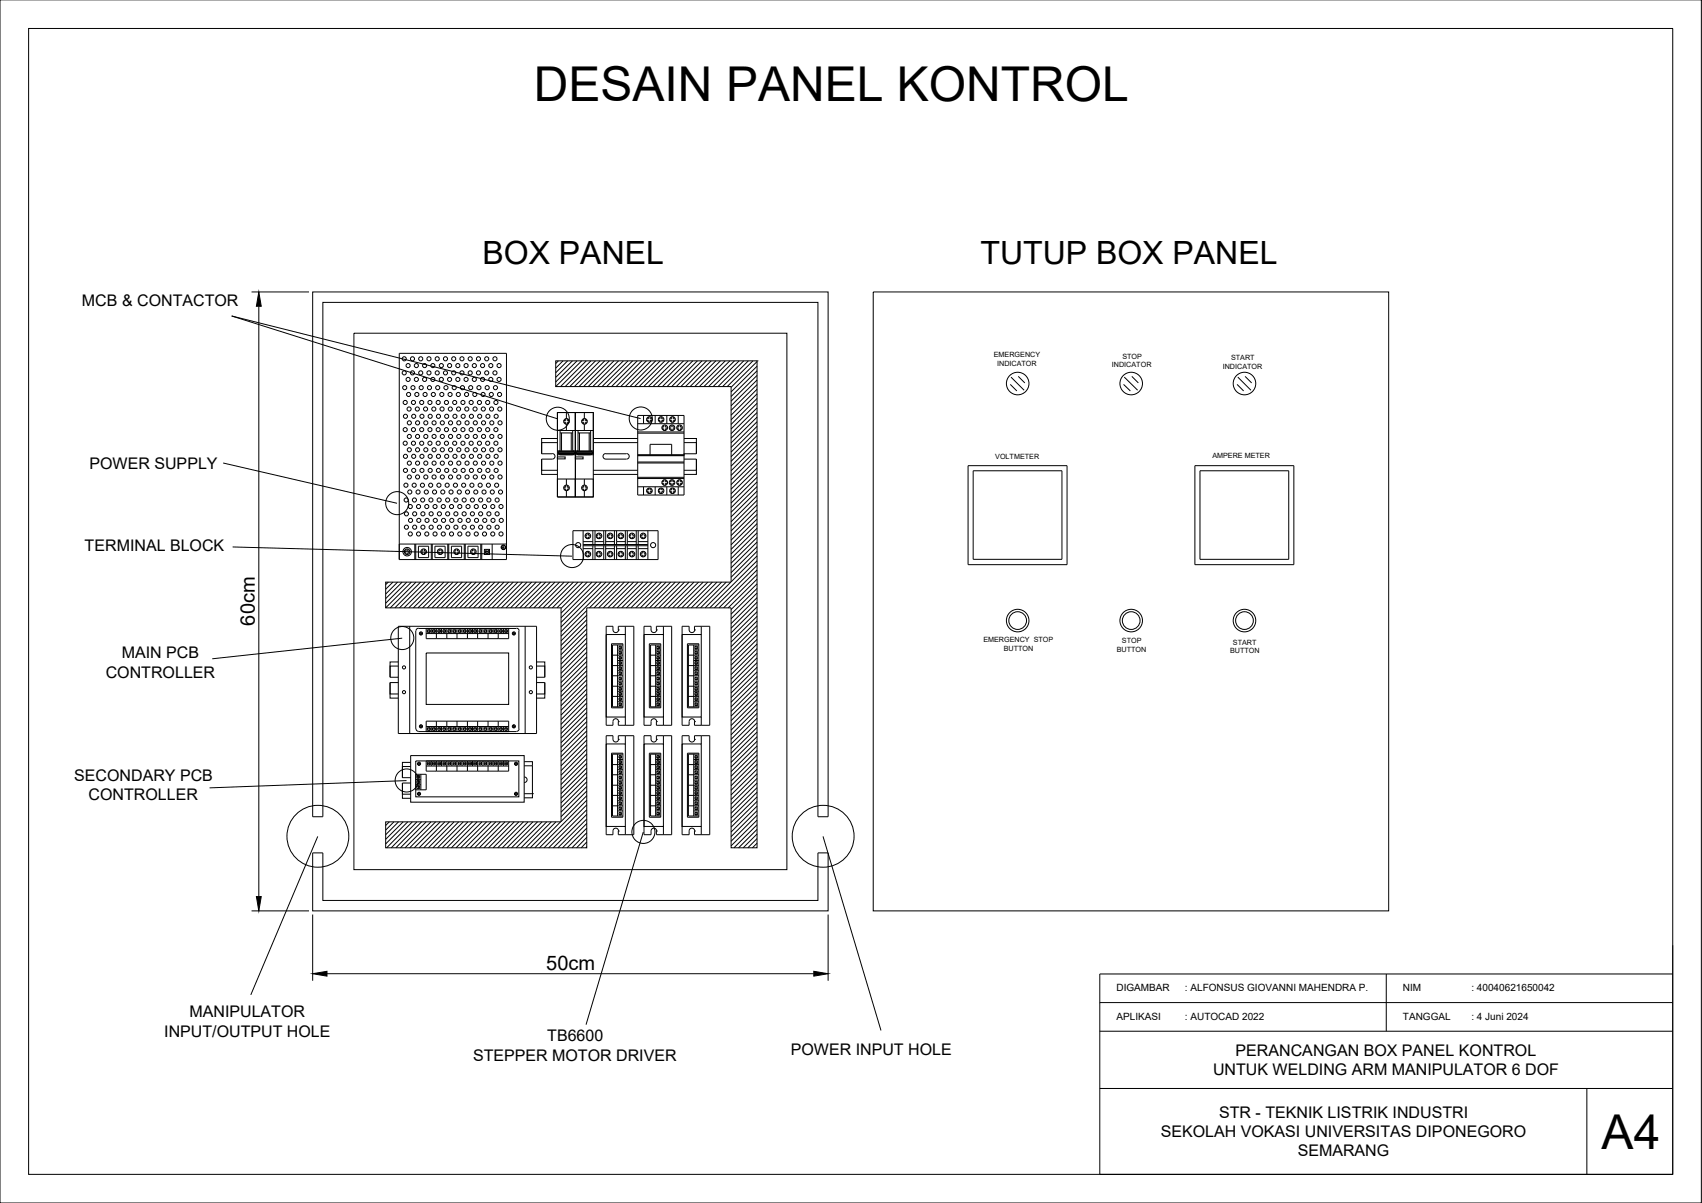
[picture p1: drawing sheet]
<svg xmlns="http://www.w3.org/2000/svg" width="297mm" height="210mm" viewBox="0 0 297 210" stroke-linecap="round" stroke-linejoin="round" font-family="sans-serif">
<defs><g id="words">
<g font-size="8.4">
<text x="93.2" y="17.7">DESAIN PANEL KONTROL</text>
<text x="279.5" y="200.4">A4</text>
</g>
<g font-size="5.6">
<text x="84.2" y="46.1">BOX PANEL</text>
<text x="171.1" y="46.1">TUTUP BOX PANEL</text>
</g>
<g font-size="3.5">
<text x="44.5" y="109.1" transform="rotate(-90 44.5 109.1)">60cm</text>
<text x="95.3" y="169.2">50cm</text>
</g>
<g font-size="2.8">
<text x="14.3" y="53.4">MCB &amp; CONTACTOR</text>
<text x="15.6" y="81.8">POWER SUPPLY</text>
<text x="14.8" y="96.2">TERMINAL BLOCK</text>
<text x="18.5" y="118.3">CONTROLLER</text>
<text x="21.3" y="114.9">MAIN PCB</text>
<text x="13" y="136.2">SECONDARY PCB</text>
<text x="15.5" y="139.6">CONTROLLER</text>
<text x="33.1" y="177.5">MANIPULATOR</text>
<text x="28.7" y="180.9">INPUT/OUTPUT HOLE</text>
<text x="82.5" y="185.1">STEPPER MOTOR DRIVER</text>
<text x="95.5" y="181.7">TB6600</text>
<text x="138" y="184">POWER INPUT HOLE</text>
<text x="215.6" y="184.2">PERANCANGAN BOX PANEL KONTROL</text>
<text x="211.7" y="187.6">UNTUK WELDING ARM MANIPULATOR 6 DOF</text>
<text x="212.8" y="195">STR - TEKNIK LISTRIK INDUSTRI</text>
<text x="202.6" y="198.4">SEKOLAH VOKASI UNIVERSITAS DIPONEGORO</text>
<text x="226.5" y="201.8">SEMARANG</text>
</g>
<g font-size="1.7">
<text x="194.9" y="173">DIGAMBAR</text>
<text x="206.8" y="173">: ALFONSUS GIOVANNI MAHENDRA P.</text>
<text x="244.8" y="173">NIM</text>
<text x="256.8" y="173">: 40040621650042</text>
<text x="194.9" y="178">APLIKASI</text>
<text x="206.8" y="178">: AUTOCAD 2022</text>
<text x="244.8" y="178">TANGGAL</text>
<text x="256.8" y="178">: 4 Juni 2024</text>
</g>
<g font-size="1.3">
<text x="173.4" y="62.4">EMERGENCY</text>
<text x="174" y="63.9">INDICATOR</text>
<text x="194.1" y="64.1">INDICATOR</text>
<text x="195.9" y="62.6">STOP</text>
<text x="213.4" y="64.4">INDICATOR</text>
<text x="214.8" y="62.9">START</text>
<text x="173.7" y="80.2">VOLTMETER</text>
<text x="211.6" y="79.9">AMPERE METER</text>
<text x="171.6" y="112">EMERGENCY STOP</text>
<text x="175.2" y="113.5">BUTTON</text>
<text x="194.9" y="113.7">BUTTON</text>
<text x="195.8" y="112.2">STOP</text>
<text x="215.2" y="112.5">START</text>
<text x="214.7" y="114">BUTTON</text>
</g>
</g></defs>
<!-- layer: 0 -->
<g fill="none" stroke="#000" stroke-width=".17">
<path d="M0 0h296.9v209.9h-296.9zM5 5h286.9v199.9h-286.9zM43.9 50.9h10M45.2 53.4v103M94.5 79.2h1.9M96.4 79.1a.49 .49 0 0 1 .5 .5 .49 .49 0 0 1-.5 .5M97.3 76.5h-2.8v2.7M97.3 77.2h-2.8v2M103.5 76.5h7.8M103.5 77.2h7.8M105.7 79.2h3.6M105.7 79.1a.49 .49 0 0 0-.5 .5 .49 .49 0 0 0 .5 .5h3.6"/>
<path d="M109.3 79.1a.49 .49 0 0 1 .5 .5 .49 .49 0 0 1-.5 .5M111.8 73l-71.4-17.9 56.9 18M119.4 76.5h2.1v2.7M119.4 77.2h2.1v2M121.5 79.2h-2.1v.3M38.9 80.8l30.4 7M40.6 95.4l59.2 1.6M94.5 80.1v2.7h2.8M94.5 80.1v2h2.8M94.5 80.1h1.9M103.5 82.8h7.8M103.5 82.1h7.8"/>
<path d="M119.4 80.1h2.1M121.5 80.1v2.7h-2.1M121.5 80.1v2h-2.1M70.2 111.4l-33.2 3.5M102.4 106.1h25.2M127.6 101.6h-60.3v4.5h30.6M71 136.2l-34.4 1.3M71.7 131.8h19.8v8.2h-19.8zM72.6 132.8h18v6.2h-18zM91.5 135.6a.49 .49 0 0 1 .5 .5 .49 .49 0 0 1-.5 .4M43.9 158.9h10M54.6 148.8h1.7"/>
<path d="M54.6 142.5h1.7M54.6 159.6v11.5M55.5 145.9l-11.7 27.7M97.9 143.4h-30.6v4.5h30.6M112.3 145.2l-10 33.6M142.7 148.8h1.8M142.7 142.5h1.8M143.6 145.9l10.2 33.9M144.5 159.6v11.5M57.1 169.9h84.9M191.9 174.9h100M191.9 179.9h100"/>
<path d="M241.9 169.9v10M291.9 164.9v40h-100v-35h100M191.9 189.9h100M276.9 189.9v15"/>
<circle cx="97.3" cy="73.1" r="2.01"/>
<circle cx="111.8" cy="73" r="2.01"/>
<circle cx="69.3" cy="87.8" r="2.01"/>
<circle cx="99.8" cy="97" r="2.01"/>
<circle cx="100.9" cy="95.1" r=".44"/>
<circle cx="114" cy="95.1" r=".44"/>
<circle cx="70.2" cy="111.3" r="2.01"/>
<circle cx="71" cy="136.2" r="2.01"/>
<circle cx="55.5" cy="145.9" r="5.4"/>
<circle cx="112.3" cy="145.2" r="2.01"/>
<circle cx="143.7" cy="145.9" r="5.4"/>
</g>
<!-- layer: MCB -->
<g fill="none" stroke="#000" stroke-width=".17">
<path d="M97.3 72h3.1v3.1h-3.1zM97.3 79.7h1.3v.4h-1.3zM97.3 72h6.2v14.7h-6.2zM97.3 79.3h6.2M97.3 78.7h6.2M97.4 78.9h2.9M97.4 79.1h2.9M97.4 79h2.9M97.5 79.2h2.7M97.5 78.8h2.7M97.7 75.1v3.6M97.7 75.5h2.2"/>
<path d="M97.8 78.7a.32 .32 0 0 0-.3 .3 .32 .32 0 0 0 .3 .3M98 75.5v3.2M98.4 73.7h.3v.3M98.7 73v.4h-.3M98.8 72v1M98.8 74v1.1M99 73v.4h.4M99.4 73.7h-.4v.3M99.7 75.5v3.2M99.9 75.1l.1 3.6a.32 .32 0 0 1 .3 .3 .32 .32 0 0 1-.3 .3M100.4 72h3.1v3.1h-3.1zM100.4 79.7h1.4v.4h-1.4z"/>
<path d="M100.4 72v14.7M100.5 78.9h2.9M100.5 79.1h2.9M100.5 79h2.9M100.6 79.2h2.7M100.6 78.8h2.7M100.9 75.5h2.2M100.9 75.1v3.6M100.9 78.7a.32 .32 0 0 0-.3 .3 .32 .32 0 0 0 .3 .3M101.1 75.5v3.2M101.5 73.7h.4v.3M101.9 73v.4h-.4"/>
<path d="M102 72v1M102 74v1.1M102.2 73v.4h.3M102.5 73.7h-.3v.3M102.8 75.5v3.2M103.1 75.1v3.6a.32 .32 0 0 1 .3 .3 .32 .32 0 0 1-.3 .3M97.3 83.6h3.1v3.1h-3.1zM98.4 85.3h.3v.4M98.7 84.7v.3h-.3M98.8 83.6v1M98.8 85.7v1M99 84.7v.3h.4"/>
<path d="M99.4 85.3h-.4v.4M100.4 83.6h3.1v3.1h-3.1zM101.5 85.3h.4v.4M101.9 84.7v.3h-.4M102 83.6v1M102 85.7v1M102.2 84.7v.3h.3M102.5 85.3h-.3v.4"/>
<circle cx="98.9" cy="73.5" r=".49"/>
<circle cx="102" cy="73.5" r=".49"/>
<circle cx="98.9" cy="85.1" r=".49"/>
<circle cx="102" cy="85.1" r=".49"/>
</g>
<!-- layer: TB6600 -->
<g fill="none" stroke="#000" stroke-width=".17">
<path d="M105.8 110.7h3.3v14.4h-3.3zM106.7 112.3h2v11.2h-2zM106.9 114.3h1.8M106.9 116.1h1.8M106.9 117.9h1.8M106.9 119.7h1.8M107.8 113.4h.9M107.8 115.2h.9M107.8 117h.9M107.8 118.8h.9M107.8 112.5v10.8M107.9 109.9h.1"/>
<path d="M107.9 109.9v-.6h2.7v17.2h-2.7v-.6M107.9 109.9a.49 .49 0 0 1-.4 .5 .49 .49 0 0 1-.5-.5v-.6h-1.2v17.2h1.2v-.6M108 117.2h.5v.5h-.5zM108 112.7h.5v.5h-.5zM108 113.6h.5v.5h-.5zM108 114.6h.5v.4h-.5zM108 115.5h.5v.4h-.5zM108 116.3h.5v.5h-.5zM108 118.2h.5v.4h-.5zM108 119.1h.5v.4h-.5zM108 119.9h.5v.5h-.5zM108 112.8h.2v.4h-.2"/>
<path d="M108 114.6h.2v.3h-.2M108 115.5h.2v.3h-.2M108 116.4h.2v.4h-.2M108 117.3h.2v.4h-.2M108 118.2h.2v.3h-.2M108 119.1h.2v.3h-.2M108 120h.2v.4h-.2M108.2 113.7v.4h-.2M108.7 112.5h-1.8v10.8h1.8M109.1 109.3v1.4M112.4 110.7h3.4v14.4h-3.4zM113.3 112.3h2v11.2h-2z"/>
<path d="M113.5 114.3h1.8M113.5 116.1h1.8M113.5 117.9h1.8M113.5 119.7h1.8M114.4 113.4h.9M114.4 115.2h.9M114.4 117h.9M114.4 118.8h.9M114.4 112.5v10.8M114.6 109.9h.1M114.6 109.9v-.6h2.6v17.2h-2.6v-.6M114.6 109.9a.49 .49 0 0 1-.5 .5 .49 .49 0 0 1-.5-.5v-.6h-1.2v17.2h1.2v-.6"/>
<path d="M114.6 117.2h.5v.5h-.5zM114.6 116.3h.5v.5h-.5zM114.6 115.5h.5v.4h-.5zM114.6 114.6h.5v.4h-.5zM114.6 113.7l.5-.1v.5h-.5zM114.6 112.7h.5v.5h-.5zM114.6 112.8h.3v.4h-.3M114.6 114.6h.3v.3h-.3M114.6 115.5h.3v.3h-.3M114.6 116.4h.3v.4h-.3M114.6 117.3h.3v.4h-.3M114.6 119.9h.5v.5h-.5z"/>
<path d="M114.6 119.1h.5v.4h-.5zM114.6 118.2h.5v.4h-.5zM114.6 118.2h.3v.3h-.3M114.6 119.1h.3v.3h-.3M114.6 120h.3v.4h-.3M114.9 113.7v.4h-.3M115.3 112.5h-1.8v10.8h1.8M115.8 109.3v1.4M119 110.7h3.4v14.4h-3.4zM120 112.3h2v11.2h-2zM120.1 114.3h1.9M120.1 116.1h1.9"/>
<path d="M120.1 117.9h1.9M120.1 119.7h1.9M121.1 113.4h.9M121.1 115.2h.9M121.1 117h.9M121.1 118.8h.9M121.1 112.5v10.8M121.2 109.9h.1M121.2 109.9v-.6h2.7v17.2h-2.7v-.6M121.2 109.9a.49 .49 0 0 1-.4 .5 .49 .49 0 0 1-.5-.5v-.6h-1.3v17.2h1.3v-.6M121.3 117.2h.5v.5h-.5zM121.3 116.3h.5v.5h-.5z"/>
<path d="M121.3 115.5h.5v.4h-.5zM121.3 114.6h.5v.4h-.5zM121.3 113.7l.5-.1v.5h-.5zM121.3 112.7h.5v.5h-.5zM121.3 112.8h.2v.4h-.2M121.3 114.6h.2v.3h-.2M121.3 115.5h.2v.3h-.2M121.3 116.4h.2v.4h-.2M121.3 117.3h.2v.4h-.2M121.3 119.9h.5v.5h-.5zM121.3 119.1h.5v.4h-.5zM121.3 118.2h.5v.4h-.5z"/>
<path d="M121.3 118.2h.2v.3h-.2M121.3 119.1h.2v.3h-.2M121.3 120h.2v.4h-.2M121.5 113.7v.4h-.2M122 112.5h-1.9v10.8h1.9M122.4 109.3v1.4M105.8 129.8h3.3v14.4h-3.3zM106.7 131.4h2v11.2h-2zM106.9 121.5h1.8M106.9 133.4h1.8M106.9 135.2h1.8M106.9 137h1.8"/>
<path d="M106.9 138.8h1.8M107 125.9a.49 .49 0 0 1 .5-.5 .49 .49 0 0 1 .4 .5M107 129v-.6h-1.2v17.2h1.2v-.6a.49 .49 0 0 1 .5-.5 .49 .49 0 0 1 .4 .5M107 129a.49 .49 0 0 0 .5 .5 .49 .49 0 0 0 .4-.5M107.8 120.6h.9M107.8 122.4h.9M107.8 131.6v10.8M107.8 132.5h.9M107.8 134.3h.9M107.8 136.1h.9M107.8 137.9h.9M107.8 139.7h.9"/>
<path d="M107.9 125.9h.1M107.9 129h.1M107.9 129v-.6h2.7v17.2h-2.7v-.6M108 120.8h.5v.5h-.5zM108 121.8h.5v.4h-.5zM108 122.7h.5v.4h-.5zM108 131.8h.5v.5h-.5zM108 132.7h.5v.5h-.5zM108 133.6h.5v.5h-.5zM108 134.5h.5v.5h-.5zM108 135.4h.5v.5h-.5zM108 136.3h.5v.5h-.5z"/>
<path d="M108 137.2h.5v.5h-.5zM108 138.1h.5v.5h-.5zM108 139h.5v.5h-.5zM108 139.9h.5v.5h-.5zM108 120.9h.2v.4h-.2M108 121.8h.2v.3M108 122.7h.2v.3h-.2M108 131.9h.2v.3h-.2M108 132.8h.2v.4h-.2M108 133.7h.2v.3h-.2M108 134.6h.2v.3h-.2M108 135.5h.2v.3h-.2"/>
<path d="M108 136.4h.2v.4h-.2M108 137.3h.2v.3h-.2M108 138.2h.2v.3h-.2M108 139.1h.2v.3h-.2M108 140h.2v.3h-.2M108.7 131.6h-1.8v10.8h1.8M109.1 125.1v1.4M109.1 128.4v1.4M112.4 129.8h3.4v14.4h-3.4zM113.3 131.4h2v11.2h-2zM113.5 121.5h1.8M113.5 133.4h1.8"/>
<path d="M113.5 135.2h1.8M113.5 137h1.8M113.5 138.8h1.8M113.6 125.9a.49 .49 0 0 1 .5-.5 .49 .49 0 0 1 .5 .5M113.6 129v-.6h-1.2v17.2h1.2v-.6a.49 .49 0 0 1 .5-.5 .49 .49 0 0 1 .5 .5M113.6 129a.49 .49 0 0 0 .5 .5 .49 .49 0 0 0 .5-.5M114.4 120.6h.9M114.4 122.4h.9M114.4 131.6v10.8M114.4 132.5h.9M114.4 134.3h.9M114.4 136.1h.9"/>
<path d="M114.4 137.9h.9M114.4 139.7h.9M114.6 125.9h.1M114.6 129h.1M114.6 129v-.6h2.6v17.2h-2.6v-.6M114.6 122.7h.5v.4h-.5zM114.6 121.8h.5v.4l-.5-.1zM114.6 120.8h.5v.5h-.5zM114.6 120.9h.3v.4h-.3M114.6 121.8h.3v.3M114.6 122.7h.3v.3h-.3M114.6 131.8h.5v.5h-.5z"/>
<path d="M114.6 132.7h.5v.5h-.5zM114.6 133.6h.5v.5h-.5zM114.6 134.5h.5v.5h-.5zM114.6 135.4h.5v.5h-.5zM114.6 136.3h.5v.5h-.5zM114.6 137.2h.5v.5h-.5zM114.6 138.1h.5v.5h-.5zM114.6 139h.5v.5h-.5zM114.6 139.9h.5v.5h-.5zM114.6 131.9h.3v.3h-.3M114.6 132.8h.3v.4h-.3M114.6 133.7h.3v.3h-.3"/>
<path d="M114.6 134.6h.3v.3h-.3M114.6 135.5h.3v.3h-.3M114.6 136.4h.3v.4h-.3M114.6 137.3h.3v.3h-.3M114.6 138.2h.3v.3h-.3M114.6 139.1h.3v.3h-.3M114.6 140h.3v.3h-.3M115.3 131.6h-1.8v10.8h1.8M115.8 125.1v1.4M115.8 128.4v1.4M119 129.8h3.4v14.4h-3.4zM120 131.4h2v11.2h-2z"/>
<path d="M120.1 121.5h1.9M120.1 133.4h1.9M120.1 135.2h1.9M120.1 137h1.9M120.1 138.8h1.9M120.3 125.9a.49 .49 0 0 1 .5-.5 .49 .49 0 0 1 .4 .5M120.3 129v-.6h-1.3v17.2h1.3v-.6a.49 .49 0 0 1 .5-.5 .49 .49 0 0 1 .4 .5M120.3 129a.49 .49 0 0 0 .5 .5 .49 .49 0 0 0 .4-.5M121.1 120.6h.9M121.1 122.4h.9M121.1 131.6v10.8M121.1 132.5h.9"/>
<path d="M121.1 134.3h.9M121.1 136.1h.9M121.1 137.9h.9M121.1 139.7h.9M121.2 125.9h.1M121.2 129h.1M121.2 129v-.6h2.7v17.2h-2.7v-.6M121.3 122.7h.5v.4h-.5zM121.3 121.8h.5v.4l-.5-.1zM121.3 120.8h.5v.5h-.5zM121.3 120.9h.2v.4h-.2M121.3 121.8h.2v.3"/>
<path d="M121.3 122.7h.2v.3h-.2M121.3 131.8h.5v.5h-.5zM121.3 132.7h.5v.5h-.5zM121.3 133.6h.5v.5h-.5zM121.3 134.5h.5v.5h-.5zM121.3 135.4h.5v.5h-.5zM121.3 136.3h.5v.5h-.5zM121.3 137.2h.5v.5h-.5zM121.3 138.1h.5v.5h-.5zM121.3 139h.5v.5h-.5zM121.3 139.9h.5v.5h-.5zM121.3 131.9h.2v.3h-.2"/>
<path d="M121.3 132.8h.2v.4h-.2M121.3 133.7h.2v.3h-.2M121.3 134.6h.2v.3h-.2M121.3 135.5h.2v.3h-.2M121.3 136.4h.2v.4h-.2M121.3 137.3h.2v.3h-.2M121.3 138.2h.2v.3h-.2M121.3 139.1h.2v.3h-.2M121.3 140h.2v.3h-.2M122 131.6h-1.9v10.8h1.9M122.4 125.1v1.4M122.4 128.4v1.4"/>
<path d="M106.9 140.6h1.8M107.8 141.5h.9M107.9 145h.1M108 140.8h.5v.5h-.5zM108 141.7h.5v.5h-.5zM108 140.9h.2v.3h-.2M108 141.8h.2v.3h-.2M109.1 144.2v1.4M113.5 140.6h1.8M114.4 141.5h.9M114.6 145h.1M114.6 140.8h.5v.5h-.5z"/>
<path d="M114.6 141.7h.5v.5h-.5zM114.6 140.9h.3v.3h-.3M114.6 141.8h.3v.3h-.3M115.8 144.2v1.4M120.1 140.6h1.9M121.1 141.5h.9M121.2 145h.1M121.3 140.8h.5v.5h-.5zM121.3 141.7h.5v.5h-.5zM121.3 140.9h.2v.3h-.2M121.3 141.8h.2v.3h-.2M122.4 144.2v1.4"/>
</g>
<!-- layer: PSU -->
<g fill="none" stroke="#000" stroke-width=".17">
<path d="M69.7 61.7h18.7v35.9h-18.7zM69.7 94.9h18.7M70.5 96.4h.4v.4M70.9 95.8v.4h-.4M71.2 95.8v.4h.3M71.5 96.4h-.3v.4M72.4 94.9v2.7M72.6 94.9v2.7M73 95.3h1.8v2h-1.8zM73.4 96.4h.4v.4M73.8 95.8v.4h-.4M74.1 95.8v.4h.3"/>
<path d="M74.4 96.4h-.3v.4M75.3 94.9v2.7M75.4 94.9v2.7M75.9 95.3h1.8v2h-1.8zM76.3 96.4h.4v.4M76.7 95.8v.4h-.4M77 95.8v.4h.3M77.3 96.4h-.3v.4M78.1 94.9v2.7M78.3 94.9v2.7M78.8 95.3h1.8v2h-1.8zM79.2 96.4h.3v.4"/>
<path d="M79.5 95.8v.4h-.3M79.8 95.8v.4h.4M80.2 96.4h-.4v.4M81 94.9v2.7M81.2 94.9v2.7M81.7 95.3h1.7v2h-1.7zM82.1 96.4h.4v.4M82.5 95.8v.4h-.4M82.7 95.8v.4h.4M83.1 96.4h-.4v.4M83.9 94.9v2.7M84.1 94.9v2.7"/>
<path d="M84.5 95.9h.9v.8h-.9zM84.7 96.2h.6M84.7 96.3h.6M84.7 96.3a.32 .32 0 0 0 .3 .3 .32 .32 0 0 0 .3-.3M84.7 96.2a.32 .32 0 0 1 .3-.3 .32 .32 0 0 1 .3 .3M85.9 94.9v2.7M87.8 95.3l-.2 .3M88 95.3l-.3 .4M88 95.5l-.2 .2M102.1 93.7h.3v.3M102.1 96.8h.3v.4M102.4 93.1v.3h-.3"/>
<path d="M102.4 96.2v.3h-.3M102.7 93.1v.3h.3M102.7 96.2v.3h.3M103 93.7h-.3v.3M103 96.8h-.3v.4M104 93.7h.4v.3M104 96.8h.4v.4M104.4 93.1v.3h-.4M104.4 96.2v.3h-.4M104.6 93.1v.3h.4M104.6 96.2v.3h.4M105 93.7h-.4v.3"/>
<path d="M105 96.8h-.4v.4M106 93.7h.3v.3M106 96.8h.3v.4M106.3 93.1v.3h-.3M106.3 96.2v.3h-.3M106.6 93.1v.3h.4M106.6 96.2v.3h.4M107 93.7h-.4v.3M107 96.8h-.4v.4M107.9 93.7h.3v.3M107.9 96.8h.3v.4M108.2 93.1v.3h-.3"/>
<path d="M108.2 96.2v.3h-.3M108.5 93.1v.3h.3M108.5 96.2v.3h.3M108.8 93.7h-.3v.3M108.8 96.8h-.3v.4M109.8 93.7h.3v.3M109.8 96.8h.3v.4M110.1 93.1v.3h-.3M110.1 96.2v.3h-.3M110.4 93.1v.3h.3M110.4 96.2v.3h.3M110.7 93.7h-.3v.3"/>
<path d="M110.7 96.8h-.3v.4M111.8 93.7h.3v.3M111.8 96.8h.3v.4M112.1 93.1v.3h-.3M112.1 96.2v.3h-.3M112.4 93.1v.3h.3M112.4 96.2v.3h.3M112.7 93.7h-.3v.3M112.7 96.8h-.3v.4"/>
<circle cx="70.5" cy="62.6" r=".36"/>
<circle cx="70.5" cy="65.1" r=".36"/>
<circle cx="70.6" cy="67.6" r=".36"/>
<circle cx="70.7" cy="70.2" r=".36"/>
<circle cx="70.7" cy="75" r=".36"/>
<circle cx="70.7" cy="77.3" r=".36"/>
<circle cx="70.8" cy="72.6" r=".36"/>
<circle cx="70.8" cy="79.6" r=".36"/>
<circle cx="71.2" cy="63.8" r=".36"/>
<circle cx="71.2" cy="66.2" r=".36"/>
<circle cx="71.3" cy="68.8" r=".36"/>
<circle cx="71.4" cy="71.4" r=".36"/>
<circle cx="71.4" cy="78.5" r=".36"/>
<circle cx="71.4" cy="73.8" r=".36"/>
<circle cx="71.4" cy="76.2" r=".36"/>
<circle cx="72" cy="65.1" r=".36"/>
<circle cx="72" cy="62.6" r=".36"/>
<circle cx="72.1" cy="67.6" r=".36"/>
<circle cx="72.2" cy="75" r=".36"/>
<circle cx="72.2" cy="70.2" r=".36"/>
<circle cx="72.2" cy="77.3" r=".36"/>
<circle cx="72.2" cy="79.6" r=".36"/>
<circle cx="72.2" cy="72.6" r=".36"/>
<circle cx="72.7" cy="66.2" r=".36"/>
<circle cx="72.7" cy="63.8" r=".36"/>
<circle cx="72.7" cy="68.8" r=".36"/>
<circle cx="72.8" cy="71.4" r=".36"/>
<circle cx="72.9" cy="78.5" r=".36"/>
<circle cx="72.9" cy="73.8" r=".36"/>
<circle cx="72.9" cy="76.2" r=".36"/>
<circle cx="73.4" cy="65.1" r=".36"/>
<circle cx="73.4" cy="62.6" r=".36"/>
<circle cx="73.5" cy="67.6" r=".36"/>
<circle cx="73.6" cy="70.2" r=".36"/>
<circle cx="73.6" cy="75" r=".36"/>
<circle cx="73.6" cy="77.3" r=".36"/>
<circle cx="73.6" cy="72.6" r=".36"/>
<circle cx="73.6" cy="79.6" r=".36"/>
<circle cx="74.1" cy="63.8" r=".36"/>
<circle cx="74.1" cy="66.2" r=".36"/>
<circle cx="74.2" cy="68.8" r=".36"/>
<circle cx="74.3" cy="71.4" r=".36"/>
<circle cx="74.3" cy="76.2" r=".36"/>
<circle cx="74.3" cy="73.8" r=".36"/>
<circle cx="74.3" cy="78.5" r=".36"/>
<circle cx="74.9" cy="62.6" r=".36"/>
<circle cx="74.9" cy="65.1" r=".36"/>
<circle cx="75" cy="67.6" r=".36"/>
<circle cx="75" cy="77.3" r=".36"/>
<circle cx="75" cy="75" r=".36"/>
<circle cx="75" cy="70.2" r=".36"/>
<circle cx="75.1" cy="79.6" r=".36"/>
<circle cx="75.1" cy="72.6" r=".36"/>
<circle cx="75.5" cy="66.2" r=".36"/>
<circle cx="75.5" cy="63.8" r=".36"/>
<circle cx="75.6" cy="68.8" r=".36"/>
<circle cx="75.7" cy="71.4" r=".36"/>
<circle cx="75.8" cy="78.5" r=".36"/>
<circle cx="75.8" cy="76.2" r=".36"/>
<circle cx="75.8" cy="73.8" r=".36"/>
<circle cx="76.3" cy="65.1" r=".36"/>
<circle cx="76.3" cy="62.6" r=".36"/>
<circle cx="76.4" cy="67.6" r=".36"/>
<circle cx="76.5" cy="70.2" r=".36"/>
<circle cx="76.5" cy="77.3" r=".36"/>
<circle cx="76.5" cy="75" r=".36"/>
<circle cx="76.5" cy="72.6" r=".36"/>
<circle cx="76.5" cy="79.6" r=".36"/>
<circle cx="77" cy="66.2" r=".36"/>
<circle cx="77" cy="63.8" r=".36"/>
<circle cx="77.1" cy="68.8" r=".36"/>
<circle cx="77.2" cy="71.4" r=".36"/>
<circle cx="77.2" cy="78.5" r=".36"/>
<circle cx="77.2" cy="76.2" r=".36"/>
<circle cx="77.2" cy="73.8" r=".36"/>
<circle cx="77.7" cy="62.6" r=".36"/>
<circle cx="77.7" cy="65.1" r=".36"/>
<circle cx="77.8" cy="67.6" r=".36"/>
<circle cx="77.9" cy="77.3" r=".36"/>
<circle cx="77.9" cy="70.2" r=".36"/>
<circle cx="77.9" cy="75" r=".36"/>
<circle cx="78" cy="79.6" r=".36"/>
<circle cx="78" cy="72.6" r=".36"/>
<circle cx="78.5" cy="63.8" r=".36"/>
<circle cx="78.5" cy="66.2" r=".36"/>
<circle cx="78.5" cy="68.8" r=".36"/>
<circle cx="78.6" cy="71.4" r=".36"/>
<circle cx="78.6" cy="76.2" r=".36"/>
<circle cx="78.6" cy="73.8" r=".36"/>
<circle cx="78.6" cy="78.5" r=".36"/>
<circle cx="79.2" cy="65.1" r=".36"/>
<circle cx="79.2" cy="62.6" r=".36"/>
<circle cx="79.3" cy="67.6" r=".36"/>
<circle cx="79.4" cy="75" r=".36"/>
<circle cx="79.4" cy="77.3" r=".36"/>
<circle cx="79.4" cy="70.2" r=".36"/>
<circle cx="79.4" cy="72.6" r=".36"/>
<circle cx="79.4" cy="79.6" r=".36"/>
<circle cx="79.9" cy="66.2" r=".36"/>
<circle cx="79.9" cy="63.8" r=".36"/>
<circle cx="80" cy="68.8" r=".36"/>
<circle cx="80" cy="71.4" r=".36"/>
<circle cx="80.1" cy="76.2" r=".36"/>
<circle cx="80.1" cy="73.8" r=".36"/>
<circle cx="80.1" cy="78.5" r=".36"/>
<circle cx="80.6" cy="62.6" r=".36"/>
<circle cx="80.6" cy="65.1" r=".36"/>
<circle cx="80.7" cy="67.6" r=".36"/>
<circle cx="80.8" cy="75" r=".36"/>
<circle cx="80.8" cy="70.2" r=".36"/>
<circle cx="80.8" cy="77.3" r=".36"/>
<circle cx="80.8" cy="72.6" r=".36"/>
<circle cx="80.8" cy="79.6" r=".36"/>
<circle cx="81.3" cy="66.2" r=".36"/>
<circle cx="81.3" cy="63.8" r=".36"/>
<circle cx="81.4" cy="68.8" r=".36"/>
<circle cx="81.5" cy="71.4" r=".36"/>
<circle cx="81.5" cy="78.5" r=".36"/>
<circle cx="81.5" cy="76.2" r=".36"/>
<circle cx="81.5" cy="73.8" r=".36"/>
<circle cx="82.1" cy="62.6" r=".36"/>
<circle cx="82.1" cy="65.1" r=".36"/>
<circle cx="82.1" cy="67.6" r=".36"/>
<circle cx="82.2" cy="70.2" r=".36"/>
<circle cx="82.2" cy="77.3" r=".36"/>
<circle cx="82.2" cy="75" r=".36"/>
<circle cx="82.3" cy="72.6" r=".36"/>
<circle cx="82.3" cy="79.6" r=".36"/>
<circle cx="82.8" cy="63.8" r=".36"/>
<circle cx="82.8" cy="66.2" r=".36"/>
<circle cx="82.9" cy="68.8" r=".36"/>
<circle cx="82.9" cy="71.4" r=".36"/>
<circle cx="83" cy="73.8" r=".36"/>
<circle cx="83" cy="78.5" r=".36"/>
<circle cx="83" cy="76.2" r=".36"/>
<circle cx="83.5" cy="65.1" r=".36"/>
<circle cx="83.5" cy="62.6" r=".36"/>
<circle cx="83.6" cy="67.6" r=".36"/>
<circle cx="83.7" cy="75" r=".36"/>
<circle cx="83.7" cy="77.3" r=".36"/>
<circle cx="83.7" cy="70.2" r=".36"/>
<circle cx="83.7" cy="79.6" r=".36"/>
<circle cx="83.7" cy="72.6" r=".36"/>
<circle cx="84.2" cy="66.2" r=".36"/>
<circle cx="84.2" cy="63.8" r=".36"/>
<circle cx="84.3" cy="68.8" r=".36"/>
<circle cx="84.3" cy="71.4" r=".36"/>
<circle cx="84.4" cy="78.5" r=".36"/>
<circle cx="84.4" cy="73.8" r=".36"/>
<circle cx="84.4" cy="76.2" r=".36"/>
<circle cx="84.9" cy="62.6" r=".36"/>
<circle cx="84.9" cy="65.1" r=".36"/>
<circle cx="85" cy="67.6" r=".36"/>
<circle cx="85.1" cy="75" r=".36"/>
<circle cx="85.1" cy="70.2" r=".36"/>
<circle cx="85.1" cy="77.3" r=".36"/>
<circle cx="85.2" cy="72.6" r=".36"/>
<circle cx="85.2" cy="79.6" r=".36"/>
<circle cx="85.7" cy="63.8" r=".36"/>
<circle cx="85.7" cy="66.2" r=".36"/>
<circle cx="85.7" cy="68.8" r=".36"/>
<circle cx="85.8" cy="71.4" r=".36"/>
<circle cx="85.8" cy="76.2" r=".36"/>
<circle cx="85.8" cy="78.5" r=".36"/>
<circle cx="85.8" cy="73.8" r=".36"/>
<circle cx="86.4" cy="65.1" r=".36"/>
<circle cx="86.4" cy="62.6" r=".36"/>
<circle cx="86.5" cy="67.6" r=".36"/>
<circle cx="86.6" cy="70.2" r=".36"/>
<circle cx="86.6" cy="75" r=".36"/>
<circle cx="86.6" cy="77.3" r=".36"/>
<circle cx="86.6" cy="72.6" r=".36"/>
<circle cx="86.6" cy="79.6" r=".36"/>
<circle cx="87.1" cy="63.8" r=".36"/>
<circle cx="87.1" cy="66.2" r=".36"/>
<circle cx="87.2" cy="68.8" r=".36"/>
<circle cx="87.2" cy="71.4" r=".36"/>
<circle cx="87.3" cy="73.8" r=".36"/>
<circle cx="87.3" cy="78.5" r=".36"/>
<circle cx="87.3" cy="76.2" r=".36"/>
<circle cx="70.8" cy="82.1" r=".36"/>
<circle cx="70.8" cy="84.7" r=".36"/>
<circle cx="70.9" cy="87.2" r=".36"/>
<circle cx="70.9" cy="89.7" r=".36"/>
<circle cx="70.9" cy="92" r=".36"/>
<circle cx="71.1" cy="96.3" r=".74"/>
<circle cx="71.1" cy="96.3" r=".49"/>
<circle cx="71.4" cy="83.2" r=".36"/>
<circle cx="71.4" cy="80.8" r=".36"/>
<circle cx="71.5" cy="85.8" r=".36"/>
<circle cx="71.6" cy="93.2" r=".36"/>
<circle cx="71.6" cy="88.4" r=".36"/>
<circle cx="71.6" cy="90.8" r=".36"/>
<circle cx="72.2" cy="82.1" r=".36"/>
<circle cx="72.3" cy="84.7" r=".36"/>
<circle cx="72.3" cy="87.2" r=".36"/>
<circle cx="72.4" cy="92" r=".36"/>
<circle cx="72.4" cy="89.7" r=".36"/>
<circle cx="72.9" cy="83.2" r=".36"/>
<circle cx="72.9" cy="80.8" r=".36"/>
<circle cx="73" cy="85.8" r=".36"/>
<circle cx="73" cy="88.4" r=".36"/>
<circle cx="73" cy="93.2" r=".36"/>
<circle cx="73.1" cy="90.8" r=".36"/>
<circle cx="73.6" cy="82.1" r=".36"/>
<circle cx="73.7" cy="84.7" r=".36"/>
<circle cx="73.8" cy="87.2" r=".36"/>
<circle cx="73.8" cy="92" r=".36"/>
<circle cx="73.8" cy="89.7" r=".36"/>
<circle cx="73.9" cy="96.3" r=".49"/>
<circle cx="74.3" cy="83.2" r=".36"/>
<circle cx="74.3" cy="80.8" r=".36"/>
<circle cx="74.4" cy="85.8" r=".36"/>
<circle cx="74.5" cy="88.4" r=".36"/>
<circle cx="74.5" cy="93.2" r=".36"/>
<circle cx="74.5" cy="90.8" r=".36"/>
<circle cx="75.1" cy="82.1" r=".36"/>
<circle cx="75.2" cy="84.7" r=".36"/>
<circle cx="75.2" cy="87.2" r=".36"/>
<circle cx="75.2" cy="92" r=".36"/>
<circle cx="75.2" cy="89.7" r=".36"/>
<circle cx="75.8" cy="80.8" r=".36"/>
<circle cx="75.8" cy="83.2" r=".36"/>
<circle cx="75.8" cy="85.8" r=".36"/>
<circle cx="75.9" cy="93.2" r=".36"/>
<circle cx="75.9" cy="88.4" r=".36"/>
<circle cx="76" cy="90.8" r=".36"/>
<circle cx="76.5" cy="82.1" r=".36"/>
<circle cx="76.6" cy="84.7" r=".36"/>
<circle cx="76.6" cy="87.2" r=".36"/>
<circle cx="76.7" cy="92" r=".36"/>
<circle cx="76.7" cy="89.7" r=".36"/>
<circle cx="76.8" cy="96.3" r=".49"/>
<circle cx="77.2" cy="83.2" r=".36"/>
<circle cx="77.2" cy="80.8" r=".36"/>
<circle cx="77.3" cy="85.8" r=".36"/>
<circle cx="77.4" cy="88.4" r=".36"/>
<circle cx="77.4" cy="93.2" r=".36"/>
<circle cx="77.4" cy="90.8" r=".36"/>
<circle cx="78" cy="82.1" r=".36"/>
<circle cx="78" cy="84.7" r=".36"/>
<circle cx="78.1" cy="87.2" r=".36"/>
<circle cx="78.1" cy="92" r=".36"/>
<circle cx="78.1" cy="89.7" r=".36"/>
<circle cx="78.6" cy="83.2" r=".36"/>
<circle cx="78.6" cy="80.8" r=".36"/>
<circle cx="78.7" cy="85.8" r=".36"/>
<circle cx="78.8" cy="88.4" r=".36"/>
<circle cx="78.8" cy="93.2" r=".36"/>
<circle cx="78.8" cy="90.8" r=".36"/>
<circle cx="79.4" cy="82.1" r=".36"/>
<circle cx="79.5" cy="84.7" r=".36"/>
<circle cx="79.6" cy="87.2" r=".36"/>
<circle cx="79.6" cy="92" r=".36"/>
<circle cx="79.6" cy="89.7" r=".36"/>
<circle cx="79.7" cy="96.3" r=".49"/>
<circle cx="80.1" cy="83.2" r=".36"/>
<circle cx="80.1" cy="80.8" r=".36"/>
<circle cx="80.2" cy="85.8" r=".36"/>
<circle cx="80.2" cy="93.2" r=".36"/>
<circle cx="80.2" cy="88.4" r=".36"/>
<circle cx="80.3" cy="90.8" r=".36"/>
<circle cx="80.8" cy="82.1" r=".36"/>
<circle cx="80.9" cy="84.7" r=".36"/>
<circle cx="81" cy="87.2" r=".36"/>
<circle cx="81" cy="92" r=".36"/>
<circle cx="81" cy="89.7" r=".36"/>
<circle cx="81.5" cy="83.2" r=".36"/>
<circle cx="81.5" cy="80.8" r=".36"/>
<circle cx="81.6" cy="85.8" r=".36"/>
<circle cx="81.7" cy="93.2" r=".36"/>
<circle cx="81.7" cy="88.4" r=".36"/>
<circle cx="81.7" cy="90.8" r=".36"/>
<circle cx="82.3" cy="82.1" r=".36"/>
<circle cx="82.4" cy="84.7" r=".36"/>
<circle cx="82.4" cy="87.2" r=".36"/>
<circle cx="82.4" cy="92" r=".36"/>
<circle cx="82.4" cy="89.7" r=".36"/>
<circle cx="82.6" cy="96.3" r=".49"/>
<circle cx="83" cy="80.8" r=".36"/>
<circle cx="83" cy="83.2" r=".36"/>
<circle cx="83" cy="85.8" r=".36"/>
<circle cx="83.1" cy="93.2" r=".36"/>
<circle cx="83.1" cy="88.4" r=".36"/>
<circle cx="83.2" cy="90.8" r=".36"/>
<circle cx="83.7" cy="82.1" r=".36"/>
<circle cx="83.8" cy="84.7" r=".36"/>
<circle cx="83.9" cy="87.2" r=".36"/>
<circle cx="83.9" cy="92" r=".36"/>
<circle cx="83.9" cy="89.7" r=".36"/>
<circle cx="84.4" cy="80.8" r=".36"/>
<circle cx="84.4" cy="83.2" r=".36"/>
<circle cx="84.5" cy="85.8" r=".36"/>
<circle cx="84.6" cy="88.4" r=".36"/>
<circle cx="84.6" cy="93.2" r=".36"/>
<circle cx="84.6" cy="90.8" r=".36"/>
<circle cx="85.2" cy="82.1" r=".36"/>
<circle cx="85.2" cy="84.7" r=".36"/>
<circle cx="85.3" cy="87.2" r=".36"/>
<circle cx="85.3" cy="89.7" r=".36"/>
<circle cx="85.3" cy="92" r=".36"/>
<circle cx="85.8" cy="83.2" r=".36"/>
<circle cx="85.8" cy="80.8" r=".36"/>
<circle cx="85.9" cy="85.8" r=".36"/>
<circle cx="86" cy="93.2" r=".36"/>
<circle cx="86" cy="88.4" r=".36"/>
<circle cx="86" cy="90.8" r=".36"/>
<circle cx="86.6" cy="82.1" r=".36"/>
<circle cx="86.7" cy="84.7" r=".36"/>
<circle cx="86.8" cy="87.2" r=".36"/>
<circle cx="86.8" cy="92" r=".36"/>
<circle cx="86.8" cy="89.7" r=".36"/>
<circle cx="87.3" cy="83.2" r=".36"/>
<circle cx="87.3" cy="80.8" r=".36"/>
<circle cx="87.4" cy="85.8" r=".36"/>
<circle cx="87.4" cy="93.2" r=".36"/>
<circle cx="87.4" cy="88.4" r=".36"/>
<circle cx="87.5" cy="90.8" r=".36"/>
<circle cx="87.9" cy="95.5" r=".4"/>
<circle cx="87.9" cy="95.5" r=".36"/>
<circle cx="102.6" cy="93.5" r=".49"/>
<circle cx="102.6" cy="96.7" r=".49"/>
<circle cx="104.5" cy="96.7" r=".49"/>
<circle cx="104.5" cy="93.5" r=".49"/>
<circle cx="106.5" cy="93.5" r=".49"/>
<circle cx="106.5" cy="96.7" r=".49"/>
<circle cx="108.4" cy="96.7" r=".49"/>
<circle cx="108.4" cy="93.5" r=".49"/>
<circle cx="110.3" cy="96.7" r=".49"/>
<circle cx="110.3" cy="93.5" r=".49"/>
<circle cx="112.2" cy="93.5" r=".49"/>
<circle cx="112.2" cy="96.7" r=".49"/>
</g>
<!-- layer: PLC -->
<g fill="none" stroke="#000" stroke-width=".17">
<path d="M69.5 109.3h24.1v18.7h-24.1zM71.5 109.3v18.7M72.6 110.1v17.1M73 109.7h17.1M73 109.6l-.3 .2-.1 .3M73.2 110.6h.2v.2M73.4 110.3v.2h-.2M73.5 110.3v.2h.2M73.7 110.6h-.2v.2M74.4 113.9h14.4v9h-14.4zM74.4 109.7v1.7h14.4v-1.7M74.4 110.5h14.4"/>
<path d="M74.6 109.9h.5v.4h-.5zM74.6 110.3v-.2h.4v.2M75.3 109.7v.8M75.5 109.9h.4v.4h-.4zM75.5 110.3v-.2h.4v.2M76.2 109.7v1.7M76.4 109.9h.4v.4h-.4zM76.5 110.3v-.2h.3v.2M77 109.7v.8M77.3 109.9h.4v.4h-.4zM77.3 110.3v-.2h.4v.2M78 109.7v1.7"/>
<path d="M78.2 109.9h.5v.4h-.5zM78.2 110.3v-.2h.4v.2M78.9 109.7v.8M79.1 109.9h.4v.4h-.4zM79.1 110.3v-.2h.4v.2M79.8 109.7v1.7M80 109.9h.4v.4h-.4zM80.4 110.1h-.3v.2M80.6 109.7v.8M80.9 109.9h.4v.4h-.4zM80.9 110.3v-.2h.4v.2M81.6 109.7v1.7"/>
<path d="M81.8 109.9h.5v.4h-.5zM81.8 110.3v-.2h.4v.2M82.5 109.7v.8M82.7 109.9h.4v.4h-.4zM82.7 110.3v-.2h.4v.2M83.4 109.7v1.7M83.6 109.9h.4v.4h-.4zM83.7 110.3v-.2h.3v.2M84.3 109.7v.8M84.5 109.9h.4v.4h-.4zM84.5 110.3v-.2h.4v.2M85.2 109.7v1.7"/>
<path d="M85.4 109.9h.5v.4h-.5zM85.4 110.3v-.2h.4v.2M86.1 109.7v.8M86.3 109.9h.4v.4h-.4zM86.3 110.3v-.2h.4v.2M87 109.7v1.7M87.2 109.9h.4v.4h-.4zM87.2 110.3v-.2h.4v.2M87.9 109.7v.8M88.1 109.9h.4v.4h-.4zM88.1 110.3v-.2h.4v.2M89.4 110.6h.2v.2"/>
<path d="M89.6 110.3v.2h-.2M89.7 110.3v.2h.2M89.9 110.6h-.2v.2M90.1 109.6l.3 .1 .2 .4M90.6 110.1v17.1M91.7 109.3v18.7M72.6 135.1h1.8v2.7h-1.8zM72.6 136h.8M72.6 136.9h.8M72.6 127.2l.1 .2 .3 .2M72.8 135.4h.4v.4h-.4zM72.8 136.2h.4v.5h-.4z"/>
<path d="M72.8 137.1h.4v.5h-.4zM72.9 133.3h.2v.3M72.9 138.6h.2v.2M73 127.6h17.1M73.1 133v.2h-.2M73.1 138.2v.3h-.2M73.2 133v.2h.2M73.2 138.2v.3h.2M73.2 126.8h.2v.2M73.2 135.4h-.2v.3h.2M73.2 136.3h-.2v.3h.2M73.2 137.2h-.2v.4h.2"/>
<path d="M73.4 133.3h-.2v.3M73.4 138.6h-.2v.2M73.4 126.5v.2h-.2M73.4 135.1v2.7M73.5 126.5v.2h.2M73.7 126.8h-.2v.2M74.4 127.6v-1.8h14.4v1.8M74.4 132.8h14.4v1.7h-14.4zM74.4 126.8h14.4M74.4 133.7h14.4M74.6 127h.5v.4h-.5zM74.6 133h.5v.4h-.5z"/>
<path d="M74.6 127v.2h.4v-.2M74.6 133.4v-.2h.4v.2M75.3 126.8v.8M75.3 132.8v.9M75.5 127h.4v.4h-.4zM75.5 133h.4v.4h-.4zM75.5 127v.2h.4v-.2M75.5 133.4v-.2h.4v.2M76.2 125.8v1.8M76.2 132.8v1.7M76.4 127h.4v.4h-.4zM76.4 133h.4v.4h-.4z"/>
<path d="M76.5 127v.2h.3v-.2M76.5 133.4v-.2h.3v.2M77 126.8v.8M77 132.8v.9M77.3 127h.4v.4h-.4zM77.3 133h.4v.4h-.4zM77.3 127v.2h.4v-.2M77.3 133.4v-.2h.4v.2M78 125.8v1.8M78 132.8v1.7M78.2 127h.5v.4h-.5zM78.2 133h.5v.4h-.5z"/>
<path d="M78.2 127v.2h.4v-.2M78.2 133.4v-.2h.4v.2M78.9 126.8v.8M78.9 132.8v.9M79.1 127h.4v.4h-.4zM79.1 133h.4v.4h-.4zM79.1 127v.2h.4v-.2M79.1 133.4v-.2h.4v.2M79.8 125.8v1.8M79.8 132.8v1.7M80 127h.4v.4h-.4zM80 133h.4v.4h-.4z"/>
<path d="M80.1 127v.2h.3M80.4 133.2h-.3v.2M80.6 126.8v.8M80.6 132.8v.9M80.9 127h.4v.4h-.4zM80.9 133h.4v.4h-.4zM80.9 127v.2h.4v-.2M80.9 133.4v-.2h.4v.2M81.6 125.8v1.8M81.6 132.8v1.7M81.8 127h.5v.4h-.5zM81.8 133h.5v.4h-.5z"/>
<path d="M81.8 127v.2h.4v-.2M81.8 133.4v-.2h.4v.2M82.5 126.8v.8M82.5 132.8v.9M82.7 127h.4v.4h-.4zM82.7 133h.4v.4h-.4zM82.7 127v.2h.4v-.2M82.7 133.4v-.2h.4v.2M83.4 125.8v1.8M83.4 132.8v1.7M83.6 127h.4v.4h-.4zM83.6 133h.4v.4h-.4z"/>
<path d="M83.7 127v.2h.3v-.2M83.7 133.4v-.2h.3v.2M84.3 126.8v.8M84.3 132.8v.9M84.5 127h.4v.4h-.4zM84.5 133h.4v.4h-.4zM84.5 127v.2h.4v-.2M84.5 133.4v-.2h.4v.2M85.2 125.8v1.8M85.2 132.8v1.7M85.4 127h.5v.4h-.5zM85.4 133h.5v.4h-.5z"/>
<path d="M85.4 127v.2h.4v-.2M85.4 133.4v-.2h.4v.2M86.1 126.8v.8M86.1 132.8v.9M86.3 127h.4v.4h-.4zM86.3 133h.4v.4h-.4zM86.3 127v.2h.4v-.2M86.3 133.4v-.2h.4v.2M87 125.8v1.8M87 132.8v1.7M87.2 127h.4v.4h-.4zM87.2 133h.4v.4h-.4z"/>
<path d="M87.2 127v.2h.4v-.2M87.2 133.4v-.2h.4v.2M87.9 126.8v.8M87.9 132.8v.9M88.1 127h.4v.4h-.4zM88.1 133h.4v.4h-.4zM88.1 127v.2h.4v-.2M88.1 133.4v-.2h.4v.2M89.4 126.8h.2v.2M89.6 126.5v.2h-.2M89.7 126.5v.2h.2M89.7 133.3h.3v.3"/>
<path d="M89.7 138.6h.3v.2M89.9 126.8h-.2v.2M90 133v.2h-.3M90 138.2v.3h-.3M90.1 133v.2h.2M90.1 138.2v.3h.2M90.3 133.3h-.2v.3M90.3 138.6h-.2v.2M90.6 127.2l-.2 .3-.3 .1"/>
<circle cx="70.5" cy="116.5" r=".28"/>
<circle cx="73.5" cy="110.5" r=".28"/>
<circle cx="89.7" cy="110.5" r=".28"/>
<circle cx="92.6" cy="116.5" r=".28"/>
<circle cx="70.5" cy="120.8" r=".28"/>
<circle cx="73.1" cy="133.3" r=".28"/>
<circle cx="73.1" cy="138.5" r=".28"/>
<circle cx="73.5" cy="126.7" r=".28"/>
<circle cx="89.7" cy="126.7" r=".28"/>
<circle cx="90.1" cy="133.3" r=".28"/>
<circle cx="90.1" cy="138.5" r=".28"/>
<circle cx="92.6" cy="120.8" r=".28"/>
</g>
<!-- layer: Box Panel -->
<g fill="none" stroke="#000" stroke-width=".17">
<path d="M61.8 58.1h75.5v93.6h-75.5zM152.4 50.9h90v108h-90zM100 92.6h14.9v5h-14.9zM101.8 94.5h1.7M101.8 95.7h1.7M101.8 92.6v5M101.8 95.2h11.3M101.8 95h11.3M103.5 92.6v2.4M103.5 95.2v2.4M103.8 94.5h1.6M103.8 95.7h1.6"/>
<path d="M103.8 92.6v2.4M103.8 95.2v2.4M105.4 92.6v2.4M105.4 95.2v2.4M105.7 94.5h1.5M105.7 95.7h1.5M105.7 92.6v2.4M105.7 95.2v2.4M107.2 92.6v2.4M107.2 95.2v2.4M107.6 94.5h1.5M107.6 95.7h1.5"/>
<path d="M107.6 92.6v2.4M107.6 95.2v2.4M109.1 92.6v2.4M109.1 95.2v2.4M109.5 94.5h1.5M109.5 95.7h1.5M109.5 92.6v2.4M109.5 95.2v2.4M111 92.6v2.4M111 95.2v2.4M111.4 94.5h1.7M111.4 95.7h1.7"/>
<path d="M111.4 92.6v2.4M111.4 95.2v2.4M113.1 92.6v5M54.6 142.5v-91.6h89.9v91.6M54.6 148.8v10.1h89.9v-10.1M56.3 142.5v-89.7h86.4v89.7M56.3 148.8v8.3h86.4v-8.3"/>
<circle cx="177.6" cy="66.9" r="1.97"/>
<circle cx="197.4" cy="66.9" r="1.97"/>
<circle cx="217.2" cy="66.9" r="1.97"/>
<circle cx="177.6" cy="108.3" r="1.97"/>
<circle cx="177.6" cy="108.3" r="1.55"/>
<circle cx="197.4" cy="108.3" r="1.97"/>
<circle cx="197.4" cy="108.3" r="1.55"/>
<circle cx="217.2" cy="108.3" r="1.97"/>
<circle cx="217.2" cy="108.3" r="1.55"/>
</g>
<!-- layer: Text -->
<g fill="none" stroke="#000" stroke-width=".17">
<path d="M176.3 67.1l1.2 1.1M176.4 65.8l2.3 2.3M177.7 65.7l1.2 1.1M196.1 67.1l1.2 1.1M196.2 65.8l2.3 2.3M197.5 65.7l1.2 1.1M215.9 67.1l1.1 1.1M216 65.8l2.3 2.3M217.3 65.7l1.1 1.1M169 81.3h17.2v17.2h-17.2zM169.8 82.1h15.5v15.5h-15.5zM208.5 81.3h17.3v17.2h-17.3z"/>
<path d="M209.4 82.1h15.5v15.5h-15.5z"/>
</g>
<!-- layer: Kontaktor -->
<g fill="none" stroke="#000" stroke-width=".17">
<path d="M111.3 72.5h8.1v13.9h-8.1zM111.3 73.9h8.1M111.3 75.4h8.1M111.3 75.6h8.1M111.3 79.3h8.1M111.3 79.5h8.1M111.3 79.4h8.1M112.3 72.5v1.4M112.8 73.4h.4v.3M113.2 72.7v.4h-.4M113.5 79.3v-1.8h3.7v1.8M113.5 72.7v.4h.3"/>
<path d="M113.8 73.4h-.3v.3M114.3 72.5v1.4M114.9 73.4h.3v.3M115.2 72.7v.4h-.3M115.5 72.7v.4h.3M115.5 74.8h.3v.4M115.8 73.4h-.3v.3M115.8 74.2v.3h-.3M116.1 74.2v.3h.4M116.4 72.5v1.4M116.5 74.8h-.4v.4M116.8 74.8h.3v.4"/>
<path d="M116.9 73.4h.3v.3M117.1 74.2v.3h-.3M117.2 72.7v.4h-.3M117.4 74.2v.3h.4M117.5 72.7v.4h.4M117.8 74.8h-.4v.4M117.9 73.4h-.4v.3M118.1 74.8h.3v.4M118.4 72.5v1.4M118.4 74.2v.3h-.3M118.7 74.2v.3h.4M119.1 74.8h-.4v.4"/>
<path d="M111.3 84.9h8.1M111.3 83.5h8.1M111.3 83.3h8.1M111.3 80.8h8.1M111.3 80.6h8.1M112.3 84.9v1.5M112.8 85.8h.4v.3M113.2 85.1v.4h-.4M113.5 85.1v.4h.3M113.8 85.8h-.3v.3M114.3 84.9v1.5M114.9 85.8h.3v.3"/>
<path d="M115.2 85.1v.4h-.3M115.5 85.1v.4h.3M115.5 84.3h.3v.4M115.8 85.8h-.3v.3M115.8 83.7v.3h-.3M116.1 83.7v.3h.4M116.4 84.9v1.5M116.5 84.3h-.4v.4M116.8 84.3h.3v.4M116.9 85.8h.3v.3M117.1 83.7v.3h-.3M117.2 85.1v.4h-.3"/>
<path d="M117.4 83.7v.3h.4M117.5 85.1v.4h.4M117.8 84.3h-.4v.4M117.9 85.8h-.4v.3M118.1 84.3h.3v.4M118.4 84.9v1.5M118.4 83.7v.3h-.3M118.7 83.7v.3h.4M119.1 84.3h-.4v.4"/>
<circle cx="113.3" cy="73.2" r=".49"/>
<circle cx="115.4" cy="73.2" r=".49"/>
<circle cx="116" cy="74.6" r=".49"/>
<circle cx="117.3" cy="74.6" r=".49"/>
<circle cx="117.4" cy="73.2" r=".49"/>
<circle cx="118.6" cy="74.6" r=".49"/>
<circle cx="113.3" cy="85.6" r=".49"/>
<circle cx="115.4" cy="85.6" r=".49"/>
<circle cx="116" cy="84.2" r=".49"/>
<circle cx="117.3" cy="84.2" r=".49"/>
<circle cx="117.4" cy="85.6" r=".49"/>
<circle cx="118.6" cy="84.2" r=".49"/>
</g>
<!-- layer: Din Rail -->
<g fill="none" stroke="#000" stroke-width=".17">
<path d="M68.1 119.1v2.7h1.4M68.1 119.1v2h1.4M68.1 118.2h1.4M68.1 119.1h1.4M69.5 115.5h-1.4v2.7M69.5 116.2h-1.4v2M93.6 115.5h1.5v2.7M93.6 116.2h1.5v2M93.6 118.2h1.5M93.6 119.1h1.5M95.1 119.1v2.7h-1.5M95.1 119.1v2h-1.5"/>
<path d="M70.2 136.6v2.7h1.5M70.2 136.6v2h1.5M70.2 135.7h1.5M70.2 136.6h1.5M71.7 133h-1.5v2.7M71.7 133.7h-1.5v2M91.5 132.9h1.4v.7M91.5 133.6h1.4M91.5 138.5h1.4M92.9 133.6v5.6h-1.4M92.9 138.5h.1"/>
</g>
<!-- layer: Cable Duct -->
<g fill="none" stroke="#000" stroke-width=".17">
<path d="M97.5 63l-.5 .4M98.3 63l-1.3 1.2M99.1 63l-2.1 2M99.9 63l-2.9 2.8M100.7 63l-3.7 3.6M101.5 63l-4.5 4.5M102.3 63l-4.5 4.5M103.1 63l-4.5 4.5M103.9 63l-4.5 4.5M104.7 63l-4.5 4.5M105.5 63l-4.5 4.5M106.3 63l-4.4 4.5"/>
<path d="M107.1 63l-4.4 4.5M107.9 63l-4.4 4.5M108.8 63l-4.5 4.5M109.6 63l-4.5 4.5M110.4 63l-4.5 4.5M111.2 63l-4.5 4.5M112 63l-4.5 4.5M112.8 63l-4.5 4.5M113.6 63l-4.5 4.5M114.4 63l-4.5 4.5M115.2 63l-4.5 4.5M116 63l-4.5 4.5"/>
<path d="M116.8 63l-4.4 4.5M117.7 63l-4.5 4.5M118.5 63l-4.5 4.5M119.3 63l-4.5 4.5M120.1 63l-4.5 4.5M120.9 63l-4.5 4.5M121.7 63l-4.5 4.5M122.5 63l-4.5 4.5M123.3 63l-4.5 4.5M124.1 63l-4.5 4.5M124.9 63l-4.5 4.5M125.7 63l-4.5 4.5"/>
<path d="M126.6 63l-4.6 4.5M127.4 63l-4.5 4.5M128.2 63l-4.5 4.5M129 63l-4.5 4.5M129.8 63l-4.5 4.5M130.6 63l-4.5 4.5M131.4 63l-4.5 4.5M132.1 63h.1M132.1 63v84.9h-4.5v-41.8M132.1 63h-35.1v4.5h30.6v34.1M132.1 63.1l-4.5 4.5M132.1 63.9l-4.5 4.5"/>
<path d="M132.1 64.7l-4.5 4.5M132.1 65.5l-4.5 4.5M132.1 66.3l-4.5 4.5M132.1 67.1l-4.5 4.5M132.1 67.9l-4.5 4.5M132.1 68.7l-4.5 4.6M132.1 69.5l-4.5 4.6M132.1 70.4l-4.5 4.5M132.1 71.2l-4.5 4.5M132.1 72l-4.5 4.5M132.1 72.8l-4.5 4.5M132.1 73.6l-4.5 4.5"/>
<path d="M132.1 74.4l-4.5 4.5M132.1 75.2l-4.5 4.5M132.1 76l-4.5 4.5M132.1 76.8l-4.5 4.5M132.1 77.6l-4.5 4.5M132.1 78.4l-4.5 4.5M132.1 79.2l-4.5 4.5M132.1 80.1l-4.5 4.5M132.1 80.9l-4.5 4.5M132.1 81.7l-4.5 4.5M132.1 82.5l-4.5 4.5M132.1 83.3l-4.5 4.5"/>
<path d="M132.1 84.1l-4.5 4.5M132.1 84.9l-4.5 4.5M132.1 85.7l-4.5 4.5M132.1 86.5l-4.5 4.5M132.1 87.3l-4.5 4.5M132.1 88.1l-4.5 4.5M132.1 89l-4.5 4.4M132.1 89.8l-4.5 4.4M132.1 90.6l-4.5 4.5M132.1 91.4l-4.5 4.5M132.1 92.2l-4.5 4.5M132.1 93l-4.5 4.5"/>
<path d="M132.1 93.8l-4.5 4.5M132.1 94.6l-4.5 4.5M132.1 95.4l-4.5 4.5M132.1 96.2l-4.5 4.5M132.1 97l-4.5 4.5M132.1 97.8l-8.2 8.3M132.1 98.7l-7.4 7.4M132.1 99.5l-6.6 6.6M67.8 101.6l-.5 .4M68.6 101.6l-1.3 1.2M69.4 101.6l-2.1 2M70.2 101.6l-2.9 2.9"/>
<path d="M71 101.6l-3.7 3.7M71.8 101.6l-4.5 4.5M72.6 101.6l-4.5 4.5M73.4 101.6l-4.5 4.5M74.2 101.6l-4.5 4.5M75 101.6l-4.5 4.5M75.8 101.6l-4.5 4.5M76.7 101.6l-4.6 4.5M77.5 101.6l-4.6 4.5M78.3 101.6l-4.6 4.5M79.1 101.6l-4.5 4.5M79.9 101.6l-4.5 4.5"/>
<path d="M80.7 101.6l-4.5 4.5M81.5 101.6l-4.5 4.5M82.3 101.6l-4.5 4.5M83.1 101.6l-4.5 4.5M83.9 101.6l-4.5 4.5M84.7 101.6l-4.5 4.5M85.6 101.6l-4.6 4.5M86.4 101.6l-4.6 4.5M87.2 101.6l-4.6 4.5M88 101.6l-4.5 4.5M88.8 101.6l-4.5 4.5M89.6 101.6l-4.5 4.5"/>
<path d="M90.4 101.6l-4.5 4.5M91.2 101.6l-4.5 4.5M92 101.6l-4.5 4.5M92.8 101.6l-4.5 4.5M93.6 101.6l-4.5 4.5M94.4 101.6l-4.5 4.5M95.2 101.6l-4.5 4.5M96.1 101.6l-4.6 4.5M96.9 101.6l-4.5 4.5M97.7 101.6l-4.5 4.5M97.9 106.1v37.3M98.5 101.6l-4.5 4.5"/>
<path d="M99.3 101.6l-4.5 4.5M100.1 101.6l-4.5 4.5M100.9 101.6l-4.5 4.5M101.7 101.6l-4.5 4.5M102.4 106.1v41.8h-4.5M102.4 106.5l-4.5 4.5M102.4 107.3l-4.5 4.5M102.4 108.1l-4.5 4.5M102.4 108.9l-4.5 4.5M102.4 109.7l-4.5 4.5M102.4 110.5l-4.5 4.5M102.4 111.4l-4.5 4.5"/>
<path d="M102.4 112.2l-4.5 4.5M102.4 113l-4.5 4.5M102.4 113.8l-4.5 4.5M102.4 114.6l-4.5 4.5M102.4 115.4l-4.5 4.5M102.4 116.2l-4.5 4.5M102.4 117l-4.5 4.5M102.4 117.8l-4.5 4.5M102.4 118.6l-4.5 4.5M102.4 119.4l-4.5 4.5M102.5 101.6l-4.6 4.5M103.3 101.6l-5.4 5.4"/>
<path d="M104.1 101.6l-6.2 6.2M104.9 101.6l-7 7M105.7 101.6l-7.8 7.8M106.6 101.6l-8.7 8.6M107.4 101.6l-4.5 4.5M108.2 101.6l-4.5 4.5M109 101.6l-4.5 4.5M109.8 101.6l-4.5 4.5M110.6 101.6l-4.5 4.5M111.4 101.6l-4.5 4.5M112.2 101.6l-4.5 4.5M113 101.6l-4.5 4.5"/>
<path d="M113.8 101.6l-4.5 4.5M114.6 101.6l-4.5 4.5M115.4 101.6l-4.4 4.5M116.2 101.6l-4.4 4.5M117.1 101.6l-4.5 4.5M117.9 101.6l-4.5 4.5M118.7 101.6l-4.5 4.5M119.5 101.6l-4.5 4.5M120.3 101.6l-4.5 4.5M121.1 101.6l-4.5 4.5M121.9 101.6l-4.5 4.5M122.7 101.6l-4.5 4.5"/>
<path d="M123.5 101.6l-4.5 4.5M124.3 101.6l-4.5 4.5M125.1 101.6l-4.5 4.5M125.9 101.6l-4.4 4.5M126.7 101.6l-4.4 4.5M127.6 101.6l-4.5 4.5M132.1 100.3l-5.8 5.8M132.1 101.1l-5 5M132.1 101.9l-4.5 4.5M132.1 102.7l-4.5 4.5M132.1 103.5l-4.5 4.5M132.1 104.3l-4.5 4.5"/>
<path d="M132.1 105.1l-4.5 4.5M132.1 105.9l-4.5 4.5M132.1 106.7l-4.5 4.5M132.1 107.5l-4.5 4.5M132.1 108.3l-4.5 4.5M132.1 109.1l-4.5 4.5M132.1 110l-4.5 4.4M132.1 110.8l-4.5 4.4M132.1 111.6l-4.5 4.4M132.1 112.4l-4.5 4.5M132.1 113.2l-4.5 4.5M132.1 114l-4.5 4.5"/>
<path d="M132.1 114.8l-4.5 4.5M132.1 115.6l-4.5 4.5M132.1 116.4l-4.5 4.5M132.1 117.2l-4.5 4.5M132.1 118l-4.5 4.5M132.1 118.8l-4.5 4.5M132.1 119.6l-4.5 4.5M102.4 120.2l-4.5 4.6M102.4 121l-4.5 4.6M102.4 121.8l-4.5 4.6M102.4 122.7l-4.5 4.5M102.4 123.5l-4.5 4.5"/>
<path d="M102.4 124.3l-4.5 4.5M102.4 125.1l-4.5 4.5M102.4 125.9l-4.5 4.5M102.4 126.7l-4.5 4.5M102.4 127.5l-4.5 4.5M102.4 128.3l-4.5 4.5M102.4 129.1l-4.5 4.5M102.4 129.9l-4.5 4.6M102.4 130.7l-4.5 4.6M102.4 131.5l-4.5 4.6M102.4 132.4l-4.5 4.5M102.4 133.2l-4.5 4.5"/>
<path d="M102.4 134l-4.5 4.5M102.4 134.8l-4.5 4.5M102.4 135.6l-4.5 4.5M102.4 136.4l-4.5 4.5M102.4 137.2l-4.5 4.5M102.4 138l-4.5 4.5M102.4 138.8l-4.5 4.6M102.4 139.6l-8.3 8.3M132.1 120.5l-4.5 4.4M132.1 121.3l-4.5 4.4M132.1 122.1l-4.5 4.5M132.1 122.9l-4.5 4.5"/>
<path d="M132.1 123.7l-4.5 4.5M132.1 124.5l-4.5 4.5M132.1 125.3l-4.5 4.5M132.1 126.1l-4.5 4.5M132.1 126.9l-4.5 4.5M132.1 127.7l-4.5 4.5M132.1 128.5l-4.5 4.5M132.1 129.3l-4.5 4.5M132.1 130.1l-4.5 4.5M132.1 131l-4.5 4.4M132.1 131.8l-4.5 4.5M132.1 132.6l-4.5 4.5"/>
<path d="M132.1 133.4l-4.5 4.5M132.1 134.2l-4.5 4.5M132.1 135l-4.5 4.5M132.1 135.8l-4.5 4.5M132.1 136.6l-4.5 4.5M132.1 137.4l-4.5 4.5M132.1 138.2l-4.5 4.5M132.1 139l-4.5 4.5M132.1 139.8l-4.5 4.5M67.9 143.4l-.6 .6M68.7 143.4l-1.4 1.4M69.6 143.4l-2.3 2.2"/>
<path d="M70.4 143.4l-3.1 3M71.2 143.4l-3.9 3.8M72 143.4l-4.5 4.5M72.8 143.4l-4.5 4.5M73.6 143.4l-4.5 4.5M74.4 143.4l-4.5 4.5M75.2 143.4l-4.5 4.5M76 143.4l-4.5 4.5M76.8 143.4l-4.5 4.5M77.6 143.4l-4.4 4.5M78.4 143.4l-4.4 4.5M79.2 143.4l-4.4 4.5"/>
<path d="M80.1 143.4l-4.5 4.5M80.9 143.4l-4.5 4.5M81.7 143.4l-4.5 4.5M82.5 143.4l-4.5 4.5M83.3 143.4l-4.5 4.5M84.1 143.4l-4.5 4.5M84.9 143.4l-4.5 4.5M85.7 143.4l-4.5 4.5M86.5 143.4l-4.5 4.5M87.3 143.4l-4.5 4.5M88.1 143.4l-4.4 4.5M88.9 143.4l-4.4 4.5"/>
<path d="M89.7 143.4l-4.4 4.5M90.6 143.4l-4.5 4.5M91.4 143.4l-4.5 4.5M92.2 143.4l-4.5 4.5M93 143.4l-4.5 4.5M93.8 143.4l-4.5 4.5M94.6 143.4l-4.5 4.5M95.4 143.4l-4.5 4.5M96.2 143.4l-4.5 4.5M97 143.4l-4.5 4.5M97.8 143.4l-4.5 4.5M102.4 140.4l-7.4 7.5"/>
<path d="M102.4 141.3l-6.6 6.6M102.4 142.1l-5.8 5.8M102.4 142.9l-5 5M102.4 143.7l-4.2 4.2M102.4 144.5l-3.4 3.4M102.4 145.3l-2.6 2.6M102.4 146.1l-1.8 1.8M102.4 146.9l-1 1M102.4 147.7l-.2 .2M132.1 140.6l-4.5 4.6M132.1 141.4l-4.5 4.6M132.1 142.3l-4.5 4.5"/>
<path d="M132.1 143.1l-4.5 4.5M132.1 143.9l-4 4M132.1 144.7l-3.2 3.2M132.1 145.5l-2.4 2.4M132.1 146.3l-1.6 1.6M132.1 147.1l-.8 .8"/>
</g>
<!-- layer: 0 -->
<path d="M45.2 50.9l.4 2.5h-.9zM44.7 156.4h.9l-.4 2.5zM54.6 169.9l2.5-.4v.8zM142 169.5l2.5 .4-2.5 .4z" fill="#000" stroke="#000" stroke-width=".17"/>
<use href="#words"/>
</svg>
